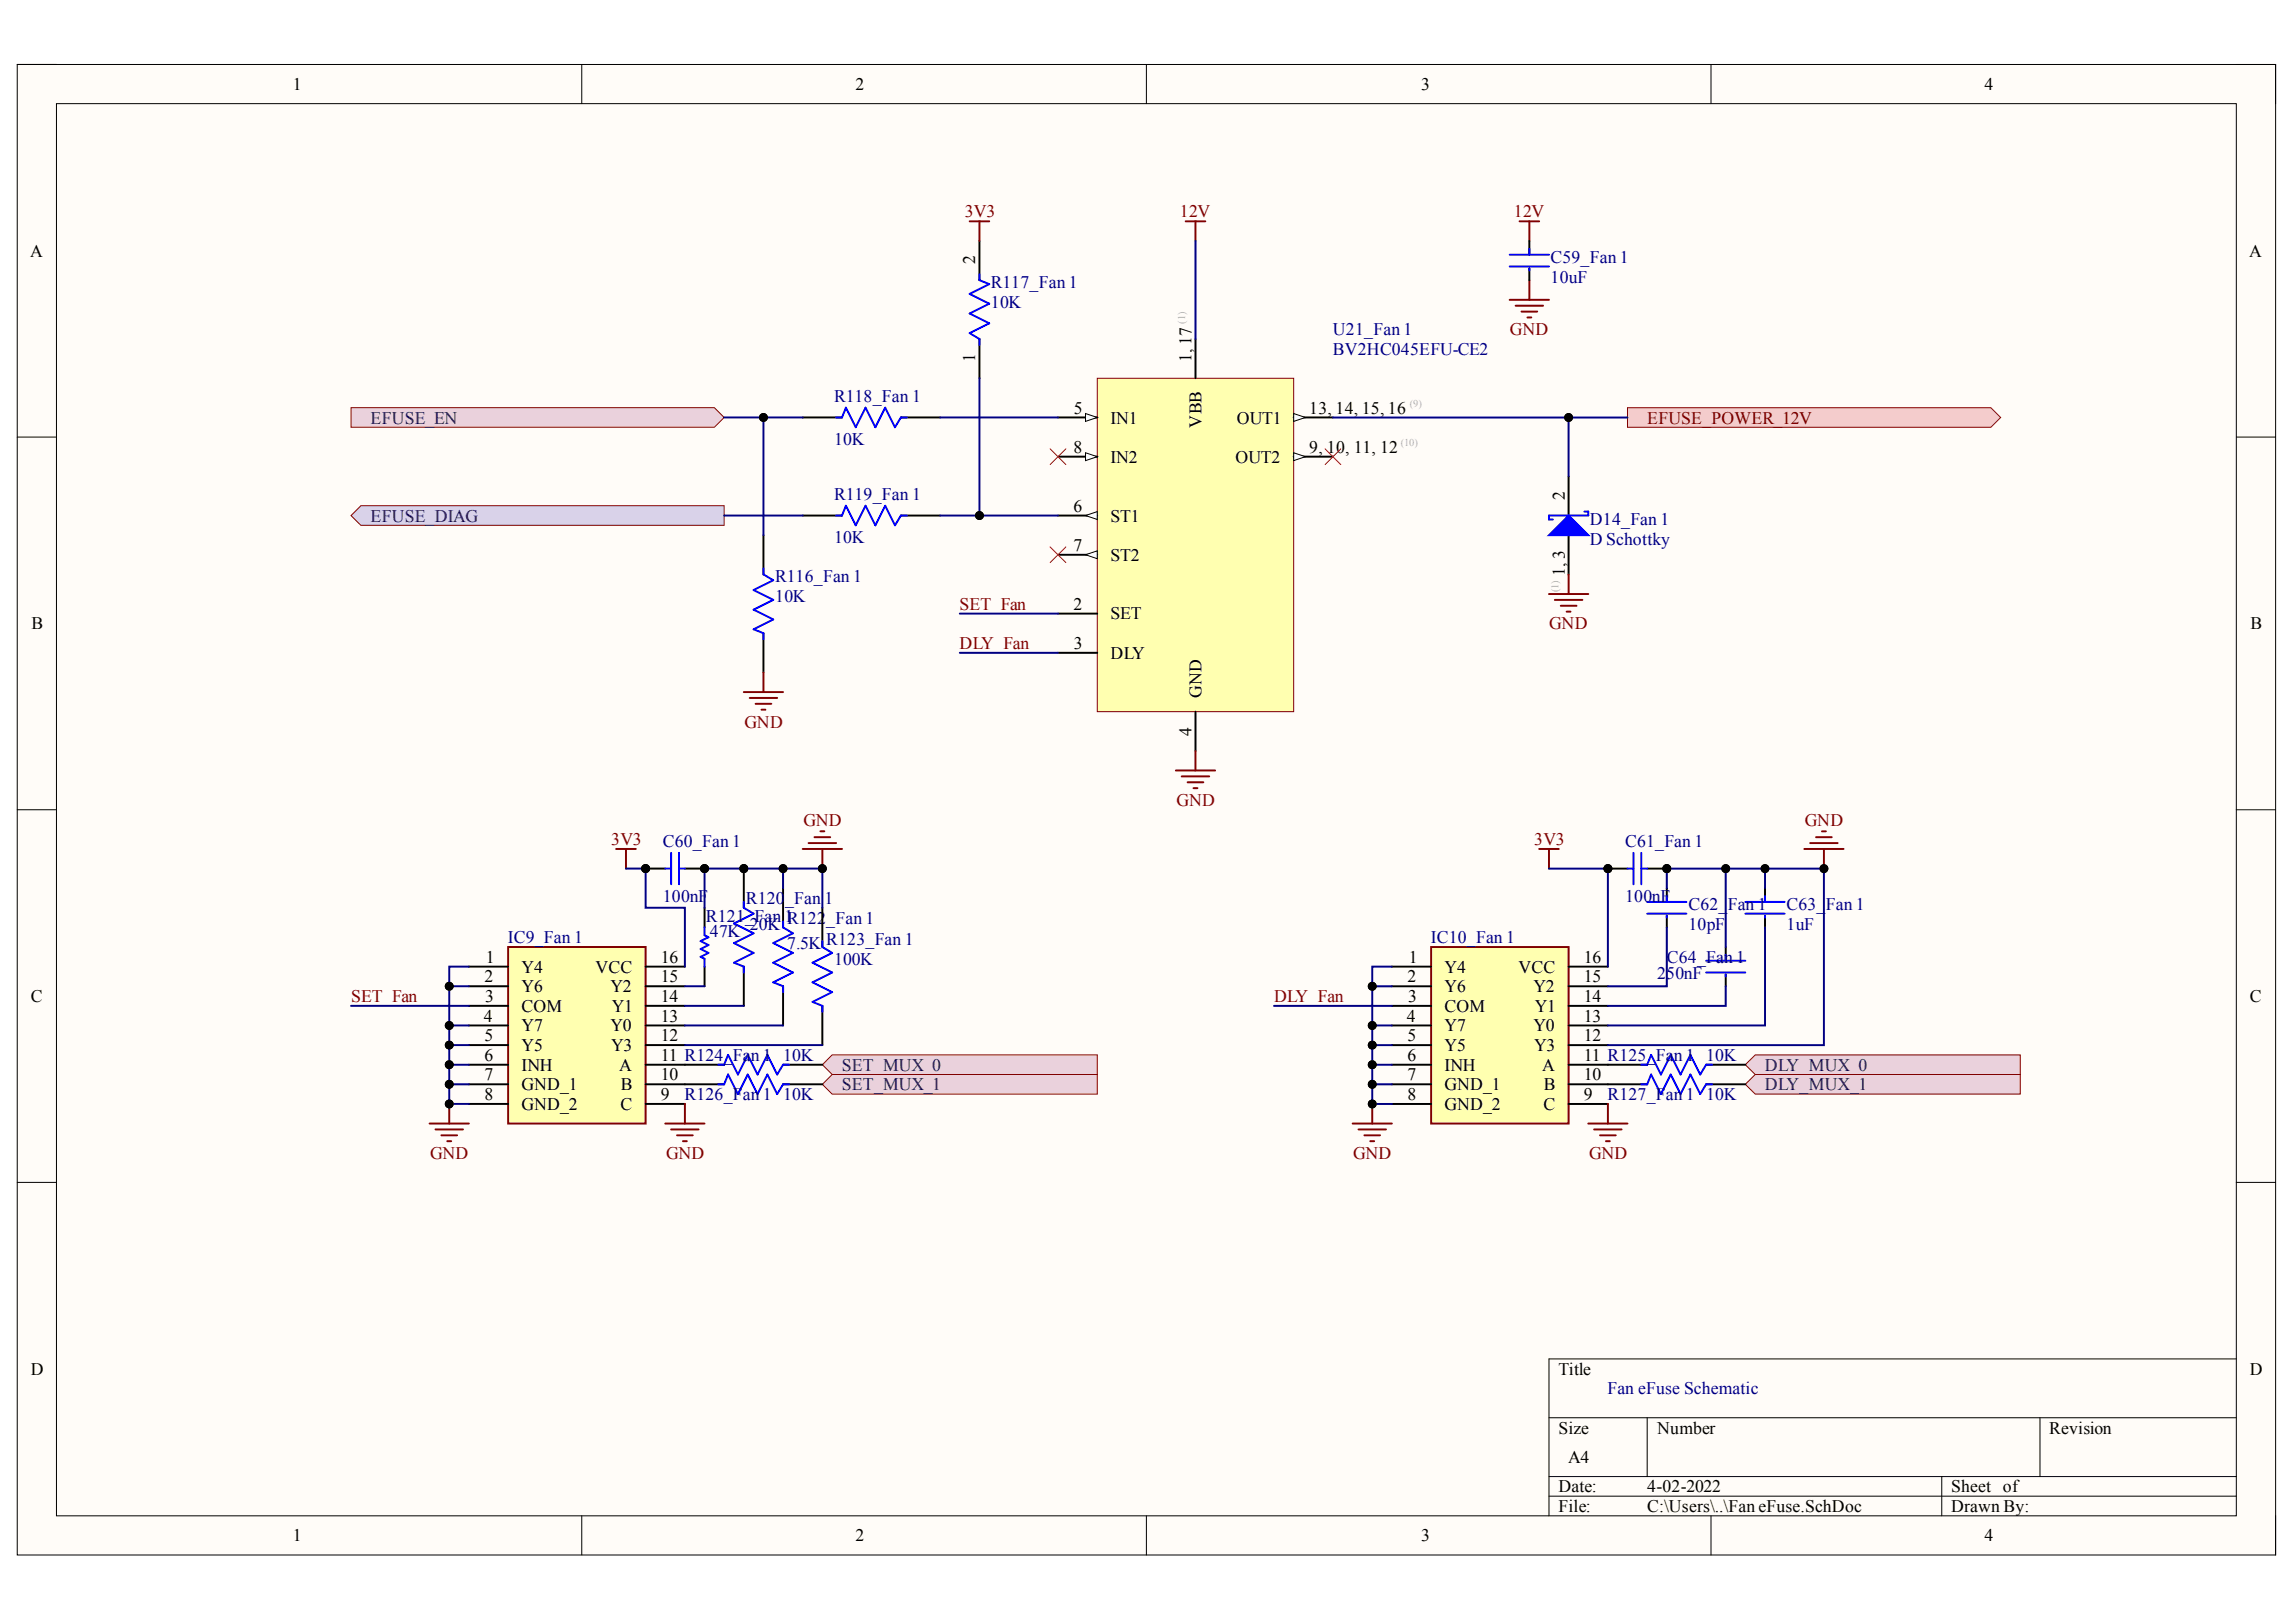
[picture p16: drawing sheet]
<svg xmlns="http://www.w3.org/2000/svg" width="297mm" height="210mm" viewBox="0 0 297 210" stroke-linecap="round" stroke-linejoin="round" font-family="sans-serif">
<defs><g id="words">
<g font-size="2.3">
<text x="37.9" y="11.6">1</text>
<text x="110.7" y="11.6">2</text>
<text x="183.9" y="11.6">3</text>
<text x="256.7" y="11.6">4</text>
<text x="3.9" y="33.3">A</text>
<text x="126.2" y="34.2" transform="rotate(-90 126.2 34.2)">2</text>
<text x="291" y="33.3">A</text>
<text x="126.2" y="46.8" transform="rotate(-90 126.2 46.8)">1</text>
<text x="154.2" y="46.9" transform="rotate(-90 154.2 46.9)">1, 17</text>
<text x="138.9" y="53.6">5</text>
<text x="169.4" y="53.6">13, 14, 15, 16</text>
<text x="138.9" y="58.6">8</text>
<text x="143.7" y="54.8">IN1</text>
<text x="143.7" y="59.9">IN2</text>
<text x="155.4" y="55.3" transform="rotate(-90 155.4 55.3)">VBB</text>
<text x="159.8" y="59.9">OUT2</text>
<text x="160" y="54.8">OUT1</text>
<text x="169.4" y="58.6">9, 10, 11, 12</text>
<text x="202.5" y="64.7" transform="rotate(-90 202.5 64.7)">2</text>
<text x="138.9" y="66.2">6</text>
<text x="138.9" y="71.3">7</text>
<text x="143.7" y="67.5">ST1</text>
<text x="143.7" y="72.6">ST2</text>
<text x="202.5" y="74.5" transform="rotate(-90 202.5 74.5)">1, 3</text>
<text x="4.1" y="81.4">B</text>
<text x="138.9" y="78.9">2</text>
<text x="138.9" y="84">3</text>
<text x="143.7" y="80.2">SET</text>
<text x="291.2" y="81.4">B</text>
<text x="143.7" y="85.2">DLY</text>
<text x="154.2" y="95.2" transform="rotate(-90 154.2 95.2)">4</text>
<text x="155.4" y="90.3" transform="rotate(-90 155.4 90.3)">GND</text>
<text x="62.8" y="124.6">1</text>
<text x="67.5" y="125.9">Y4</text>
<text x="77" y="125.9">VCC</text>
<text x="85.5" y="124.6">16</text>
<text x="182.2" y="124.6">1</text>
<text x="186.9" y="125.9">Y4</text>
<text x="196.5" y="125.9">VCC</text>
<text x="204.9" y="124.6">16</text>
<text x="4" y="129.7">C</text>
<text x="62.7" y="127.1">2</text>
<text x="62.7" y="129.7">3</text>
<text x="67.5" y="128.4">Y6</text>
<text x="67.5" y="130.9">COM</text>
<text x="79" y="128.4">Y2</text>
<text x="79.2" y="130.9">Y1</text>
<text x="85.5" y="129.7">14</text>
<text x="85.5" y="127.1">15</text>
<text x="182.1" y="127.1">2</text>
<text x="182.2" y="129.7">3</text>
<text x="186.9" y="128.4">Y6</text>
<text x="186.9" y="130.9">COM</text>
<text x="198.4" y="128.4">Y2</text>
<text x="198.6" y="130.9">Y1</text>
<text x="204.9" y="129.7">14</text>
<text x="204.9" y="127.1">15</text>
<text x="291.1" y="129.7">C</text>
<text x="62.6" y="132.2">4</text>
<text x="62.7" y="134.7">5</text>
<text x="62.7" y="137.3">6</text>
<text x="67.5" y="133.5">Y7</text>
<text x="67.5" y="136">Y5</text>
<text x="79" y="133.5">Y0</text>
<text x="79.1" y="136">Y3</text>
<text x="85.5" y="137.3">11 R124_Fan 1 10K</text>
<text x="85.5" y="134.7">12</text>
<text x="85.5" y="132.2">13</text>
<text x="182" y="132.2">4</text>
<text x="182.1" y="134.7">5</text>
<text x="182.1" y="137.3">6</text>
<text x="186.9" y="133.5">Y7</text>
<text x="186.9" y="136">Y5</text>
<text x="198.4" y="133.5">Y0</text>
<text x="198.5" y="136">Y3</text>
<text x="204.9" y="137.3">11 R125_Fan 1 10K</text>
<text x="204.9" y="134.7">12</text>
<text x="204.9" y="132.2">13</text>
<text x="62.7" y="139.8">7</text>
<text x="62.7" y="142.3">8</text>
<text x="67.5" y="138.5">INH</text>
<text x="67.5" y="141.1">GND_1</text>
<text x="67.5" y="143.6">GND_2</text>
<text x="80.1" y="138.5">A</text>
<text x="80.3" y="143.6">C</text>
<text x="80.3" y="141.1">B</text>
<text x="85.5" y="139.8">10</text>
<text x="85.5" y="142.3">9</text>
<text x="182.1" y="139.8">7</text>
<text x="182.1" y="142.3">8</text>
<text x="186.9" y="138.5">INH</text>
<text x="186.9" y="141.1">GND_1</text>
<text x="186.9" y="143.6">GND_2</text>
<text x="199.5" y="138.5">A</text>
<text x="199.7" y="143.6">C</text>
<text x="199.7" y="141.1">B</text>
<text x="204.9" y="139.8">10</text>
<text x="204.9" y="142.3">9</text>
<text x="4" y="177.9">D</text>
<text x="201.6" y="177.9">Title</text>
<text x="291.1" y="177.9">D</text>
<text x="201.6" y="185.5">Size</text>
<text x="214.4" y="185.5">Number</text>
<text x="265.1" y="185.5">Revision</text>
<text x="202.9" y="189.3">A4</text>
<text x="201.6" y="193.1">Date:</text>
<text x="201.6" y="195.7">File:</text>
<text x="213.1" y="195.7">C:\Users\..\Fan eFuse.SchDoc</text>
<text x="213.1" y="193.1">4-02-2022</text>
<text x="252.4" y="195.7">Drawn By:</text>
<text x="252.4" y="193.1">Sheet of</text>
<text x="37.9" y="199.5">1</text>
<text x="110.7" y="199.5">2</text>
<text x="183.9" y="199.5">3</text>
<text x="256.7" y="199.5">4</text>
</g>
<g font-size="2.3" fill="#800000">
<text x="124.8" y="28.1">3V3</text>
<text x="152.6" y="28.1">12V</text>
<text x="195.9" y="28.1">12V</text>
<text x="195.4" y="43.4">GND</text>
<text x="124.1" y="84">DLY_Fan</text>
<text x="124.1" y="78.9">SET_Fan</text>
<text x="200.4" y="81.4">GND</text>
<text x="96.3" y="94.2">GND</text>
<text x="103.9" y="106.9">GND</text>
<text x="152.2" y="104.3">GND</text>
<text x="233.5" y="106.9">GND</text>
<text x="79.1" y="109.4">3V3</text>
<text x="198.5" y="109.4">3V3</text>
<text x="45.4" y="129.7">SET_Fan</text>
<text x="164.8" y="129.7">DLY_Fan</text>
<text x="55.6" y="150">GND</text>
<text x="86.2" y="150">GND</text>
<text x="175.1" y="150">GND</text>
<text x="205.6" y="150">GND</text>
</g>
<g font-size="2.3" fill="#000080">
<text x="200.6" y="34">C59_Fan 1</text>
<text x="128.2" y="37.3">R117_Fan 1</text>
<text x="128.2" y="39.9">10K</text>
<text x="200.6" y="36.6">10uF</text>
<text x="172.4" y="43.4">U21_Fan 1</text>
<text x="172.4" y="46">BV2HC045EFU-CE2</text>
<text x="107.9" y="52">R118_Fan 1</text>
<text x="107.9" y="57.6">10K</text>
<text x="107.9" y="64.7">R119_Fan 1</text>
<text x="107.9" y="70.3">10K</text>
<text x="205.7" y="68">D14_Fan 1</text>
<text x="205.7" y="70.5">D Schottky</text>
<text x="100.3" y="75.4">R116_Fan 1</text>
<text x="100.3" y="77.9">10K</text>
<text x="85.8" y="109.7">C60_Fan 1</text>
<text x="210.2" y="109.7">C61_Fan 1</text>
<text x="85.8" y="116.7">100nF</text>
<text x="91.3" y="119.3">R121_Fan 1R122_Fan 1</text>
<text x="96.5" y="117">R120_Fan 1</text>
<text x="210.2" y="116.7">100nF</text>
<text x="218.4" y="117.8">C62_</text>
<text x="223.5" y="117.8">Fan 1</text>
<text x="231.1" y="117.8">C63_</text>
<text x="236.2" y="117.8">Fan 1</text>
<text x="65.7" y="122.1">IC9_Fan 1</text>
<text x="91.8" y="121.3">47K</text>
<text x="97" y="120.3">20K</text>
<text x="101.8" y="122.8">7.5K</text>
<text x="106.9" y="122.3">R123_Fan 1</text>
<text x="107.9" y="124.9">100K</text>
<text x="185.1" y="122.1">IC10_Fan 1</text>
<text x="215.6" y="124.6">C64_Fan 1</text>
<text x="218.4" y="120.3">10pF</text>
<text x="231.1" y="120.3">1uF</text>
<text x="214.4" y="126.6">250nF</text>
<text x="88.5" y="142.3">R126_Fan 1 10K</text>
<text x="208" y="142.3">R127_Fan 1 10K</text>
<text x="208" y="180.4">Fan eFuse Schematic</text>
</g>
<g font-size="2.3" fill="#20124d">
<text x="48" y="54.8">EFUSE_EN</text>
<text x="48" y="67.5">EFUSE_DIAG</text>
<text x="108.9" y="138.5">SET_MUX_0</text>
<text x="108.9" y="141.1">SET_MUX_1</text>
<text x="228.3" y="138.5">DLY_MUX_0</text>
<text x="228.3" y="141.1">DLY_MUX_1</text>
</g>
<text font-size="2.3" fill="#600" x="213.1" y="54.8">EFUSE_POWER_12V</text>
<g font-size="1.4" fill="#b2b0ad">
<text x="153.3" y="41.9" transform="rotate(-90 153.3 41.9)">(1)</text>
<text x="182.4" y="52.7">(9)</text>
<text x="181.2" y="57.8">(10)</text>
<text x="201.6" y="76.6" transform="rotate(-90 201.6 76.6)">(1)</text>
</g>
</g></defs>
<path d="M2.2 8.3h292.2v192.9h-292.2z" fill-rule="evenodd" fill="#fffcf8"/>
<path d="M2.2 8.3h292.2v192.9h-292.2z" fill="none" stroke="#000" stroke-width=".13"/>
<path d="M7.3 13.4h282v182.8h-282z" fill-rule="evenodd" fill="#fffcf8"/>
<g fill="none" stroke="#000" stroke-width=".13">
<path d="M2.2 8.3h5.1M7.3 13.4h282v182.8h-282zM75.3 8.3v5.1M148.3 8.3v5.1M221.4 8.3v5.1M289.3 8.3h5.1v5.1M2.2 56.6h5.1M289.3 56.6h5.1M2.2 104.8h5.1M289.3 104.8h5.1M2.2 153h5.1M289.3 153h5.1"/>
<path d="M289.3 175.9h-88.9v20.3M75.3 196.2v5M148.3 196.2v5M200.4 183.5h88.9M200.4 191.1h88.9M200.4 193.6h88.9M213.1 183.5v7.6M221.4 196.2v5M251.2 191.1v5.1M263.9 183.5v7.6M294.4 196.2v5"/>
</g>
<path d="M210.6 52.8h47l1.2 1.2-1.2 1.3h-47z" fill-rule="evenodd" fill="#f4cccc"/>
<path d="M210.6 52.8h47l1.2 1.2-1.2 1.3h-47z" fill="none" stroke="#800000" stroke-width=".13"/>
<path d="M45.4 66.7l1.3-1.3h47v2.6h-47z" fill-rule="evenodd" fill="#d9d2e9"/>
<path d="M45.4 66.7l1.3-1.3h47v2.6h-47z" fill="none" stroke="#800000" stroke-width=".13"/>
<path d="M45.4 52.8h47l1.3 1.2-1.3 1.3h-47z" fill-rule="evenodd" fill="#ead1dc"/>
<path d="M45.4 52.8h47l1.3 1.2-1.3 1.3h-47z" fill="none" stroke="#800000" stroke-width=".13"/>
<path d="M142 48.9h25.4v43.2h-25.4z" fill-rule="evenodd" fill="#ffffb0"/>
<path d="M142 48.9h25.4v43.2h-25.4z" fill="none" stroke="#800000" stroke-width=".13"/>
<path d="M136.9 54h5.1" fill="none" stroke="#000" stroke-width=".25"/>
<path d="M140.4 53.5l1.6 .5-1.6 .5z" fill="#f8fcff"/>
<path d="M140.4 53.5l1.6 .5-1.6 .5z" fill="none" stroke="#000" stroke-width=".13"/>
<path d="M136.9 59.1h5.1" fill="none" stroke="#000" stroke-width=".25"/>
<path d="M140.4 58.6l1.6 .5-1.6 .5z" fill="#f8fcff"/>
<path d="M140.4 58.6l1.6 .5-1.6 .5z" fill="none" stroke="#000" stroke-width=".13"/>
<path d="M136.9 66.7h5.1" fill="none" stroke="#000" stroke-width=".25"/>
<path d="M140.4 66.7l1.6-.5v1z" fill="#f8fcff"/>
<path d="M140.4 66.7l1.6-.5v1z" fill="none" stroke="#000" stroke-width=".13"/>
<path d="M136.9 71.8h5.1" fill="none" stroke="#000" stroke-width=".25"/>
<path d="M140.4 71.8l1.6-.5v1z" fill="#f8fcff"/>
<path d="M140.4 71.8l1.6-.5v1z" fill="none" stroke="#000" stroke-width=".13"/>
<path d="M154.7 43.9v5M167.4 54h5M136.9 79.4h5.1M136.9 84.5h5.1M154.7 92.1v5.1" fill="none" stroke="#000" stroke-width=".25"/>
<path d="M167.4 53.5l1.5 .5-1.5 .5z" fill="#f8fcff"/>
<path d="M167.4 53.5l1.5 .5-1.5 .5z" fill="none" stroke="#000" stroke-width=".13"/>
<path d="M167.4 59.1h5" fill="none" stroke="#000" stroke-width=".25"/>
<path d="M167.4 58.6l1.5 .5-1.5 .5z" fill="#f8fcff"/>
<path d="M167.4 58.6l1.5 .5-1.5 .5z" fill="none" stroke="#000" stroke-width=".13"/>
<g fill="none" stroke="#800000" stroke-width=".25">
<path d="M125.4 28.6h2.6M126.7 28.6v2.6M153.4 28.6h2.5M154.7 28.6v2.6M195.3 38.8h5.1M196.1 39.6h3.5M197.9 36.3v2.5M196.8 40.3h2.1M197.6 41.1h.5M152.1 99.7h5.1M154.7 97.2v2.5M152.9 100.5h3.5"/>
<path d="M153.6 101.2h2.1M154.4 102h.5"/>
</g>
<path d="M126.7 31.2v5.1M126.7 43.9v5M202.9 61.6v5.1M202.9 69.3v5" fill="none" stroke="#000" stroke-width=".25"/>
<path d="M126.7 35.5v.8l1.3 .5-2.6 1.2 2.6 1.3-2.6 1.3 2.6 1.2-2.6 1.3 1.3 .8v.7" fill="none" stroke="#00f" stroke-width=".25"/>
<path d="M202.9 66.7l2.6 2.6h-5.1z" fill="#00f"/>
<path d="M202.9 66.7l2.6 2.6h-5.1zM205 66.2h.5v.5h-5.1v.5h.5" fill="none" stroke="#00f" stroke-width=".25"/>
<path d="M196.6 28.6h2.5M197.9 28.6v2.6M200.4 76.9h5.1M201.2 77.6h3.5M201.9 78.4h2.1M202.7 79.2h.5M202.9 74.3v2.6" fill="none" stroke="#800000" stroke-width=".25"/>
<path d="M135.9 58.1l2 2M137.9 58.1l-2 2M171.4 58.1l2.1 2M173.5 58.1l-2.1 2M135.9 70.8l2 2M137.9 70.8l-2 2" fill="none" stroke="#f00" stroke-width=".13"/>
<path d="M65.7 122.6h17.8v22.8h-17.8z" fill-rule="evenodd" fill="#ffffb0"/>
<path d="M79.7 109.9h2.6M81 109.9v2.5M65.7 122.6h17.8v22.8h-17.8zM55.6 145.4h5.1M56.3 146.2h3.6M57.1 146.9h2M57.9 147.7h.5M58.1 142.9v2.5" fill="none" stroke="#800000" stroke-width=".25"/>
<g fill="none" stroke="#000" stroke-width=".25">
<path d="M60.7 125.1h5M60.7 127.6h5M60.7 130.2h5M60.7 132.7h5M60.7 135.2h5M60.7 137.8h5M83.5 125.1h5.1M83.5 127.6h5.1M83.5 130.2h5.1M83.5 132.7h5.1M83.5 135.2h5.1M83.5 137.8h5.1"/>
<path d="M60.7 140.3h5M60.7 142.9h5M83.5 140.3h5.1M83.5 142.9h5.1"/>
</g>
<circle cx="58.1" cy="142.9" r=".51" fill="#000"/>
<circle cx="58.1" cy="142.9" r=".51" fill="none" stroke="#000" stroke-width=".13"/>
<path d="M107.7 136.5h34.3v2.6h-34.3l-1.3-1.3z" fill-rule="evenodd" fill="#ead1dc"/>
<path d="M107.7 136.5h34.3v2.6h-34.3l-1.3-1.3z" fill="none" stroke="#800000" stroke-width=".13"/>
<path d="M106.4 140.3l1.3-1.2h34.3v2.5h-34.3z" fill-rule="evenodd" fill="#ead1dc"/>
<path d="M106.4 140.3l1.3-1.2h34.3v2.5h-34.3z" fill="none" stroke="#800000" stroke-width=".13"/>
<path d="M103.8 109.9h5.1M104.6 109.1h3.6M105.4 108.3h2M106.1 107.6h.5M106.4 109.9v2.5M86.1 145.4h5M86.8 146.2h3.6M87.6 146.9h2M88.4 147.7h.5M88.6 142.9v2.5" fill="none" stroke="#800000" stroke-width=".25"/>
<g fill="#000">
<circle cx="96.2" cy="112.4" r=".51"/>
<circle cx="106.4" cy="112.4" r=".51"/>
</g>
<g fill="none" stroke="#000" stroke-width=".13">
<circle cx="96.2" cy="112.4" r=".51"/>
<circle cx="106.4" cy="112.4" r=".51"/>
</g>
<path d="M91.1 117.5v2.5M96.2 112.4v5.1M101.3 114.9v5.1M106.4 117.5v5.1M91.1 125.1v2.5M96.2 125.1v5.1M101.3 127.6v5.1M106.4 130.2v5" fill="none" stroke="#000" stroke-width=".25"/>
<path d="M96.2 116.7v.8l1.3 .7-2.5 1.3 2.5 1.3-2.5 1.2 2.5 1.3-2.5 1.3 1.2 .5v.8M101.3 119.3v.7l1.3 .8-2.6 1.2 2.6 1.3-2.6 1.3 2.6 1.3-2.6 1.2 1.3 .5v.8M91.1 120v1l.6 .3-1.1 .5 1.1 .5-1.1 .5 1.1 .5-1.1 .5 .5 .3v1M106.4 121.8v.8l1.3 .7-2.6 1.3 2.6 1.3-2.6 1.2 2.6 1.3-2.6 1.3 1.3 .5v.7" fill="none" stroke="#00f" stroke-width=".25"/>
<path d="M185.2 122.6h17.7v22.8h-17.7z" fill-rule="evenodd" fill="#ffffb0"/>
<g fill="none" stroke="#800000" stroke-width=".25">
<path d="M199.1 109.9h2.6M200.4 109.9v2.5M233.4 109.9h5.1M234.2 109.1h3.5M235 108.3h2M235.7 107.6h.5M236 109.9v2.5M185.2 122.6h17.7v22.8h-17.7zM175 145.4h5.1M175.8 146.2h3.5M176.5 146.9h2M177.3 147.7h.5"/>
<path d="M177.5 142.9v2.5M205.5 145.4h5.1M206.2 146.2h3.6M207 146.9h2M207.8 147.7h.5M208 142.9v2.5"/>
</g>
<g fill="none" stroke="#000" stroke-width=".25">
<path d="M180.1 125.1h5.1M180.1 127.6h5.1M180.1 130.2h5.1M180.1 132.7h5.1M180.1 135.3h5.1M180.1 137.8h5.1M202.9 125.1h5.1M202.9 127.6h5.1M202.9 130.2h5.1M202.9 132.7h5.1M202.9 135.3h5.1M202.9 137.8h5.1"/>
<path d="M180.1 140.3h5.1M180.1 142.9h5.1M202.9 140.3h5.1M202.9 142.9h5.1"/>
</g>
<g fill="#000">
<circle cx="236" cy="112.4" r=".51"/>
<circle cx="177.5" cy="142.9" r=".51"/>
</g>
<g fill="none" stroke="#000" stroke-width=".13">
<circle cx="236" cy="112.4" r=".51"/>
<circle cx="177.5" cy="142.9" r=".51"/>
</g>
<path d="M225.8 137.8l1.3-1.3h34.3v2.6h-34.3z" fill-rule="evenodd" fill="#ead1dc"/>
<path d="M225.8 137.8l1.3-1.3h34.3v2.6h-34.3z" fill="none" stroke="#800000" stroke-width=".13"/>
<path d="M225.8 140.3l1.3-1.2h34.3v2.5h-34.3z" fill-rule="evenodd" fill="#ead1dc"/>
<path d="M225.8 140.3l1.3-1.2h34.3v2.5h-34.3z" fill="none" stroke="#800000" stroke-width=".13"/>
<g fill="none" stroke="#000" stroke-width=".25">
<path d="M197.9 31.2v1.8M197.9 34.7v1.6M103.8 54h5.1M116.6 54h5M98.8 69.3v5M103.8 66.7h5.1M116.6 66.7h5M98.8 81.9v5.1M83.5 112.4h2.6M88.6 112.4h2.5M208 112.4h2.6M213.1 112.4h2.5"/>
<path d="M215.6 114.9v1.8M215.6 118.5v1.5M228.3 114.9v1.8M228.3 118.5v1.5M88.6 137.8h5.1M101.3 137.8h5.1M208 137.8h5.1M220.7 137.8h5.1M223.3 122.6v1.7M223.3 126.1v1.5M88.6 140.3h5.1M101.3 140.3h5.1"/>
<path d="M208 140.3h5.1M220.7 140.3h5.1"/>
</g>
<g fill="none" stroke="#00f" stroke-width=".25">
<path d="M195.3 33h5.1M195.3 34.5h5.1M197.9 32.2v.8M197.9 34.7v.3M108.2 54h.7l.5-1.2 1.3 2.5 1.3-2.5 1.2 2.5 1.3-2.5 1.3 2.5 .8-1.3h.7M98.8 73.6v.7l1.2 .8-2.5 1.3 2.5 1.2-2.5 1.3 2.5 1.3-2.5 1.2 1.3 .5v.8M108.2 66.7h.7l.5-1.3 1.3 2.6 1.3-2.6 1.2 2.6 1.3-2.6 1.3 2.6 .8-1.3h.7M86.1 112.4h.7M86.8 110.4v4M87.8 112.4h.8M87.8 110.4v4M210.6 112.4h.7"/>
<path d="M211.3 110.4v4M212.3 110.4v4M212.3 112.4h.8M213.1 116.7h5.1M213.1 118.2h5.1M215.6 116v.7M215.6 118.5v.2M225.8 116.7h5.1M225.8 118.2h5.1M228.3 116v.7M228.3 118.5v.2M92.9 137.8h.8l.5-1.3 1.3 2.6 1.2-2.6 1.3 2.6 1.3-2.6 1.2 2.6 .8-1.3h.8"/>
<path d="M212.3 137.8h.8l.5-1.3 1.3 2.6 1.2-2.6 1.3 2.6 1.3-2.6 1.3 2.6 .7-1.3h.8M220.7 124.3h5.1M220.7 125.9h5.1M223.3 123.6v.7M223.3 126.1v.3M92.9 140.3h.8l.5-1.2 1.3 2.5 1.2-2.5 1.3 2.5 1.3-2.5 1.2 2.5 .8-1.3h.8M212.3 140.3h.8l.5-1.2 1.3 2.5 1.2-2.5 1.3 2.5 1.3-2.5 1.3 2.5 .7-1.3h.8"/>
</g>
<path d="M96.2 89.6h5.1M97 90.3h3.5M97.8 91.1h2M98.5 91.8h.5M98.8 87v2.6" fill="none" stroke="#800000" stroke-width=".25"/>
<g fill="none" stroke="#000080" stroke-width=".25">
<path d="M154.7 31.2v12.7M93.7 54h10.1M98.8 54v15.3M121.6 54h15.3M126.7 48.9v17.8M172.4 54h38.2M202.9 54v7.6M93.7 66.7h10.1M121.6 66.7h15.3M124.2 79.4h12.7M124.2 84.5h12.7M81 112.4h2.5v5.1h5.1v7.6"/>
<path d="M101.3 114.9v-2.5h5.1v5.1M101.3 112.4h-10.2v5.1M200.4 112.4h7.6v12.7M215.6 114.9v-2.5h20.4v22.9h-28M223.3 112.4v10.2M228.3 112.4v2.5M45.4 130.2h15.3M58.1 127.6h2.6M58.1 135.2h2.6M58.1 137.8h2.6M60.7 132.7h-2.6v7.6M60.7 125.1h-2.6v7.6"/>
<path d="M88.6 130.2h7.6M88.6 127.6h2.5M88.6 132.7h12.7M88.6 135.2h17.8M164.8 130.2h15.3M177.5 127.6h2.6M177.5 135.3h2.6M177.5 137.8h2.6M180.1 132.7h-2.6v7.6M180.1 125.1h-2.6v7.6M215.6 120v7.6h-7.6M223.3 127.6v2.6h-15.3"/>
<path d="M228.3 120v12.7h-20.3M60.7 140.3h-2.6v2.6h2.6M180.1 140.3h-2.6v2.6h2.6"/>
</g>
<g fill="#000">
<circle cx="98.8" cy="54" r=".51"/>
<circle cx="202.9" cy="54" r=".51"/>
<circle cx="126.7" cy="66.7" r=".51"/>
<circle cx="83.5" cy="112.4" r=".51"/>
<circle cx="91.1" cy="112.4" r=".51"/>
<circle cx="96.2" cy="112.4" r=".51"/>
<circle cx="101.3" cy="112.4" r=".51"/>
<circle cx="106.4" cy="112.4" r=".51"/>
<circle cx="208" cy="112.4" r=".51"/>
<circle cx="215.6" cy="112.4" r=".51"/>
<circle cx="223.3" cy="112.4" r=".51"/>
<circle cx="228.3" cy="112.4" r=".51"/>
<circle cx="236" cy="112.4" r=".51"/>
<circle cx="58.1" cy="135.2" r=".51"/>
<circle cx="58.1" cy="132.7" r=".51"/>
<circle cx="58.1" cy="127.6" r=".51"/>
<circle cx="58.1" cy="137.8" r=".51"/>
<circle cx="177.5" cy="127.6" r=".51"/>
<circle cx="177.5" cy="135.2" r=".51"/>
<circle cx="177.5" cy="132.7" r=".51"/>
<circle cx="177.5" cy="137.8" r=".51"/>
<circle cx="58.1" cy="142.9" r=".51"/>
<circle cx="58.1" cy="140.3" r=".51"/>
<circle cx="177.5" cy="142.9" r=".51"/>
<circle cx="177.5" cy="140.3" r=".51"/>
</g>
<g fill="none" stroke="#000" stroke-width=".13">
<circle cx="98.8" cy="54" r=".51"/>
<circle cx="202.9" cy="54" r=".51"/>
<circle cx="126.7" cy="66.7" r=".51"/>
<circle cx="83.5" cy="112.4" r=".51"/>
<circle cx="91.1" cy="112.4" r=".51"/>
<circle cx="96.2" cy="112.4" r=".51"/>
<circle cx="101.3" cy="112.4" r=".51"/>
<circle cx="106.4" cy="112.4" r=".51"/>
<circle cx="208" cy="112.4" r=".51"/>
<circle cx="215.6" cy="112.4" r=".51"/>
<circle cx="223.3" cy="112.4" r=".51"/>
<circle cx="228.3" cy="112.4" r=".51"/>
<circle cx="236" cy="112.4" r=".51"/>
<circle cx="58.1" cy="135.2" r=".51"/>
<circle cx="58.1" cy="132.7" r=".51"/>
<circle cx="58.1" cy="127.6" r=".51"/>
<circle cx="58.1" cy="137.8" r=".51"/>
<circle cx="177.5" cy="127.6" r=".51"/>
<circle cx="177.5" cy="135.2" r=".51"/>
<circle cx="177.5" cy="132.7" r=".51"/>
<circle cx="177.5" cy="137.8" r=".51"/>
<circle cx="58.1" cy="142.9" r=".51"/>
<circle cx="58.1" cy="140.3" r=".51"/>
<circle cx="177.5" cy="142.9" r=".51"/>
<circle cx="177.5" cy="140.3" r=".51"/>
</g>
<use href="#words"/>
</svg>
